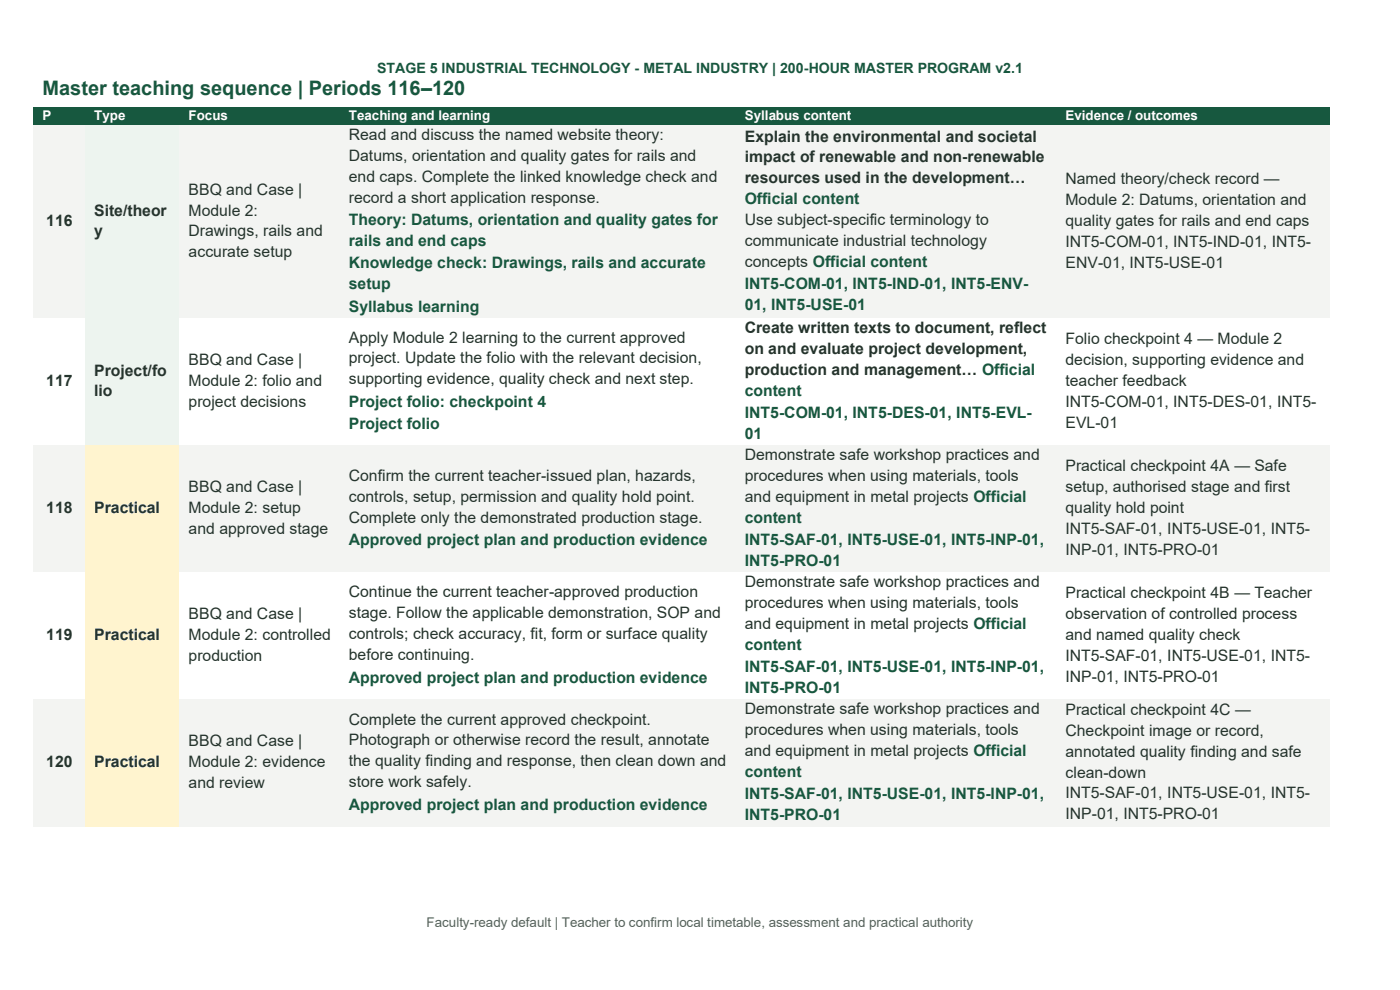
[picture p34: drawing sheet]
<svg xmlns="http://www.w3.org/2000/svg" width="297mm" height="210mm" viewBox="0 0 297 210" stroke-linecap="round" stroke-linejoin="round" font-family="sans-serif">
<defs><g id="words">
<text font-size="4.2" fill="#17583f" x="9" y="20.1">Master teaching sequence | Periods 116–120</text>
<g font-size="3.3" fill="#25342d">
<text x="74" y="29.7">Read and discuss the named website theory:</text>
<text x="74" y="34.1">Datums, orientation and quality gates for rails and</text>
<text x="158" y="30">Explain the environmental and societal</text>
<text x="158" y="34.5">impact of renewable and non-renewable</text>
<text x="40" y="41.3">BBQ and Case |</text>
<text x="74" y="38.5">end caps. Complete the linked knowledge check and</text>
<text x="158" y="38.9">resources used in the development…</text>
<text x="226" y="39.1">Named theory/check record —</text>
<text x="9.8" y="47.9">116</text>
<text x="20" y="45.7">Site/theor</text>
<text x="40" y="45.7">Module 2:</text>
<text x="74" y="43">record a short application response.</text>
<text x="158" y="47.8">Use subject-specific terminology to</text>
<text x="226" y="43.5">Module 2: Datums, orientation and</text>
<text x="226" y="47.9">quality gates for rails and end caps</text>
<text x="20" y="50.1">y</text>
<text x="40" y="50.1">Drawings, rails and</text>
<text x="158" y="52.2">communicate industrial technology</text>
<text x="226" y="52.4">INT5-COM-01, INT5-IND-01, INT5-</text>
<text x="40" y="54.6">accurate setup</text>
<text x="158" y="56.6">concepts Official content</text>
<text x="226" y="56.8">ENV-01, INT5-USE-01</text>
<text x="158" y="70.6">Create written texts to document, reflect</text>
<text x="40" y="77.4">BBQ and Case |</text>
<text x="74" y="72.7">Apply Module 2 learning to the current approved</text>
<text x="74" y="77.1">project. Update the folio with the relevant decision,</text>
<text x="158" y="75.1">on and evaluate project development,</text>
<text x="226" y="73">Folio checkpoint 4 — Module 2</text>
<text x="226" y="77.4">decision, supporting evidence and</text>
<text x="9.8" y="81.9">117</text>
<text x="20" y="79.7">Project/fo</text>
<text x="40" y="81.9">Module 2: folio and</text>
<text x="74" y="81.6">supporting evidence, quality check and next step.</text>
<text x="158" y="79.5">production and management… Official</text>
<text x="226" y="81.9">teacher feedback</text>
<text x="20" y="84.1">lio</text>
<text x="40" y="86.3">project decisions</text>
<text x="226" y="86.3">INT5-COM-01, INT5-DES-01, INT5-</text>
<text x="226" y="90.7">EVL-01</text>
<text x="74" y="102">Confirm the current teacher-issued plan, hazards,</text>
<text x="158" y="97.6">Demonstrate safe workshop practices and</text>
<text x="158" y="102">procedures when using materials, tools</text>
<text x="226" y="100">Practical checkpoint 4A — Safe</text>
<text x="40" y="104.4">BBQ and Case |</text>
<text x="74" y="106.4">controls, setup, permission and quality hold point.</text>
<text x="158" y="106.4">and equipment in metal projects Official</text>
<text x="226" y="104.4">setup, authorised stage and first</text>
<text x="9.8" y="108.8">118</text>
<text x="20" y="108.8">Practical</text>
<text x="40" y="108.8">Module 2: setup</text>
<text x="40" y="113.3">and approved stage</text>
<text x="74" y="110.9">Complete only the demonstrated production stage.</text>
<text x="226" y="108.8">quality hold point</text>
<text x="226" y="113.3">INT5-SAF-01, INT5-USE-01, INT5-</text>
<text x="226" y="117.7">INP-01, INT5-PRO-01</text>
<text x="158" y="124.5">Demonstrate safe workshop practices and</text>
<text x="40" y="131.3">BBQ and Case |</text>
<text x="74" y="126.7">Continue the current teacher-approved production</text>
<text x="74" y="131.2">stage. Follow the applicable demonstration, SOP and</text>
<text x="158" y="129">procedures when using materials, tools</text>
<text x="226" y="126.9">Practical checkpoint 4B — Teacher</text>
<text x="226" y="131.3">observation of controlled process</text>
<text x="9.8" y="135.8">119</text>
<text x="20" y="135.8">Practical</text>
<text x="40" y="135.8">Module 2: controlled</text>
<text x="74" y="135.6">controls; check accuracy, fit, form or surface quality</text>
<text x="158" y="133.4">and equipment in metal projects Official</text>
<text x="226" y="135.8">and named quality check</text>
<text x="40" y="140.2">production</text>
<text x="74" y="140">before continuing.</text>
<text x="226" y="140.2">INT5-SAF-01, INT5-USE-01, INT5-</text>
<text x="226" y="144.6">INP-01, INT5-PRO-01</text>
<text x="74" y="153.7">Complete the current approved checkpoint.</text>
<text x="158" y="151.5">Demonstrate safe workshop practices and</text>
<text x="158" y="155.9">procedures when using materials, tools</text>
<text x="226" y="151.7">Practical checkpoint 4C —</text>
<text x="40" y="158.3">BBQ and Case |</text>
<text x="74" y="158.1">Photograph or otherwise record the result, annotate</text>
<text x="158" y="160.4">and equipment in metal projects Official</text>
<text x="226" y="156.1">Checkpoint image or record,</text>
<text x="226" y="160.5">annotated quality finding and safe</text>
<text x="9.8" y="162.7">120</text>
<text x="20" y="162.7">Practical</text>
<text x="40" y="162.7">Module 2: evidence</text>
<text x="40" y="167.2">and review</text>
<text x="74" y="162.6">the quality finding and response, then clean down and</text>
<text x="74" y="167">store work safely.</text>
<text x="226" y="165">clean-down</text>
<text x="226" y="169.4">INT5-SAF-01, INT5-USE-01, INT5-</text>
<text x="226" y="173.8">INP-01, INT5-PRO-01</text>
</g>
<g font-size="3.3" fill="#17583f">
<text x="74" y="47.8">Theory: Datums, orientation and quality gates for</text>
<text x="158" y="43.3">Official content</text>
<text x="74" y="52.2">rails and end caps</text>
<text x="74" y="56.9">Knowledge check: Drawings, rails and accurate</text>
<text x="74" y="61.4">setup</text>
<text x="158" y="61.4">INT5-COM-01, INT5-IND-01, INT5-ENV-</text>
<text x="158" y="65.8">01, INT5-USE-01</text>
<text x="74" y="66.2">Syllabus learning</text>
<text x="158" y="83.9">content</text>
<text x="74" y="86.3">Project folio: checkpoint 4</text>
<text x="158" y="88.7">INT5-COM-01, INT5-DES-01, INT5-EVL-</text>
<text x="74" y="91.1">Project folio</text>
<text x="158" y="93.2">01</text>
<text x="158" y="110.9">content</text>
<text x="74" y="115.6">Approved project plan and production evidence</text>
<text x="158" y="115.6">INT5-SAF-01, INT5-USE-01, INT5-INP-01,</text>
<text x="158" y="120.1">INT5-PRO-01</text>
<text x="158" y="137.8">content</text>
<text x="158" y="142.6">INT5-SAF-01, INT5-USE-01, INT5-INP-01,</text>
<text x="74" y="144.8">Approved project plan and production evidence</text>
<text x="158" y="147">INT5-PRO-01</text>
<text x="158" y="164.8">content</text>
<text x="74" y="171.8">Approved project plan and production evidence</text>
<text x="158" y="169.5">INT5-SAF-01, INT5-USE-01, INT5-INP-01,</text>
<text x="158" y="174">INT5-PRO-01</text>
</g>
<text font-size="3" fill="#17583f" x="80" y="15.5">STAGE 5 INDUSTRIAL TECHNOLOGY - METAL INDUSTRY | 200-HOUR MASTER PROGRAM v2.1</text>
<g font-size="2.8" fill="#fff">
<text x="9" y="25.5">P</text>
<text x="20" y="25.5">Type</text>
<text x="40" y="25.5">Focus</text>
<text x="74" y="25.5">Teaching and learning</text>
<text x="158" y="25.5">Syllabus content</text>
<text x="226" y="25.5">Evidence / outcomes</text>
</g>
<text font-size="2.8" fill="#51645b" x="90.5" y="196.8">Faculty-ready default | Teacher to confirm local timetable, assessment and practical authority</text>
</g></defs>
<g fill="#17583f">
<path d="M7.1 22.8h11v3.8h-11z" fill-rule="evenodd"/>
<path d="M9 22.8h7.2v3.8h-7.2z" fill-rule="evenodd"/>
<path d="M18.1 22.8h20v3.8h-20z" fill-rule="evenodd"/>
<path d="M20 22.8h16.2v3.8h-16.2z" fill-rule="evenodd"/>
<path d="M38.1 22.8h34v3.8h-34z" fill-rule="evenodd"/>
<path d="M40 22.8h30.2v3.8h-30.2z" fill-rule="evenodd"/>
<path d="M72.1 22.8h84v3.8h-84z" fill-rule="evenodd"/>
<path d="M74 22.8h80.2v3.8h-80.2z" fill-rule="evenodd"/>
<path d="M156.1 22.8h68v3.8h-68z" fill-rule="evenodd"/>
<path d="M158 22.8h64.2v3.8h-64.2z" fill-rule="evenodd"/>
<path d="M224.1 22.8h58v3.8h-58z" fill-rule="evenodd"/>
<path d="M226 22.8h54.2v3.8h-54.2z" fill-rule="evenodd"/>
</g>
<g fill="#f3f4f2">
<path d="M7.1 26.6h11v40.9h-11z" fill-rule="evenodd"/>
<path d="M9 44.8h7.2v4.4h-7.2z" fill-rule="evenodd"/>
</g>
<g fill="#edf4ef">
<path d="M18.1 26.6h20v40.9h-20z" fill-rule="evenodd"/>
<path d="M20 42.6h16.2v4.4h-16.2z" fill-rule="evenodd"/>
<path d="M20 47h16.2v4.4h-16.2z" fill-rule="evenodd"/>
</g>
<g fill="#f3f4f2">
<path d="M38.1 26.6h34v40.9h-34z" fill-rule="evenodd"/>
<path d="M40 38.1h30.2v4.5h-30.2z" fill-rule="evenodd"/>
<path d="M40 42.6h30.2v4.4h-30.2z" fill-rule="evenodd"/>
<path d="M40 47h30.2v4.4h-30.2z" fill-rule="evenodd"/>
<path d="M40 51.4h30.2v4.5h-30.2z" fill-rule="evenodd"/>
<path d="M72.1 26.6h84v40.9h-84z" fill-rule="evenodd"/>
<path d="M74 26.6h80.2v4.4h-80.2z" fill-rule="evenodd"/>
<path d="M74 31h80.2v4.4h-80.2z" fill-rule="evenodd"/>
<path d="M74 35.4h80.2v4.4h-80.2z" fill-rule="evenodd"/>
<path d="M74 39.8h80.2v4.5h-80.2z" fill-rule="evenodd"/>
<path d="M74 44.3h80.2v4.8h-80.2z" fill-rule="evenodd"/>
<path d="M74 49.1h80.2v4.4h-80.2z" fill-rule="evenodd"/>
<path d="M74 53.5h80.2v4.8h-80.2z" fill-rule="evenodd"/>
<path d="M74 58.3h80.2v4.4h-80.2z" fill-rule="evenodd"/>
<path d="M74 62.7h80.2v4.8h-80.2z" fill-rule="evenodd"/>
<path d="M156.1 26.6h68v40.9h-68z" fill-rule="evenodd"/>
<path d="M158 26.9h64.2v4.4h-64.2z" fill-rule="evenodd"/>
<path d="M158 31.3h64.2v4.5h-64.2z" fill-rule="evenodd"/>
<path d="M158 35.8h64.2v4.4h-64.2z" fill-rule="evenodd"/>
<path d="M158 40.2h64.2v4.4h-64.2z" fill-rule="evenodd"/>
<path d="M158 44.6h64.2v4.5h-64.2z" fill-rule="evenodd"/>
<path d="M158 49.1h64.2v4.4h-64.2z" fill-rule="evenodd"/>
<path d="M158 53.5h64.2v4.4h-64.2z" fill-rule="evenodd"/>
<path d="M158 57.9h64.2v4.8h-64.2z" fill-rule="evenodd"/>
<path d="M158 62.7h64.2v4.5h-64.2z" fill-rule="evenodd"/>
<path d="M224.1 26.6h58v40.9h-58z" fill-rule="evenodd"/>
<path d="M226 35.9h54.2v4.5h-54.2z" fill-rule="evenodd"/>
<path d="M226 40.4h54.2v4.4h-54.2z" fill-rule="evenodd"/>
<path d="M226 44.8h54.2v4.4h-54.2z" fill-rule="evenodd"/>
<path d="M226 49.2h54.2v4.4h-54.2z" fill-rule="evenodd"/>
<path d="M226 53.6h54.2v4.5h-54.2z" fill-rule="evenodd"/>
</g>
<g fill="#fff">
<path d="M7.1 67.5h11v27h-11z" fill-rule="evenodd"/>
<path d="M9 78.8h7.2v4.4h-7.2z" fill-rule="evenodd"/>
</g>
<g fill="#edf4ef">
<path d="M18.1 67.5h20v27h-20z" fill-rule="evenodd"/>
<path d="M20 76.6h16.2v4.4h-16.2z" fill-rule="evenodd"/>
<path d="M20 81h16.2v4.4h-16.2z" fill-rule="evenodd"/>
</g>
<g fill="#fff">
<path d="M38.1 67.5h34v27h-34z" fill-rule="evenodd"/>
<path d="M40 74.3h30.2v4.5h-30.2z" fill-rule="evenodd"/>
<path d="M40 78.8h30.2v4.4h-30.2z" fill-rule="evenodd"/>
<path d="M40 83.2h30.2v4.4h-30.2z" fill-rule="evenodd"/>
<path d="M72.1 67.5h84v27h-84z" fill-rule="evenodd"/>
<path d="M74 69.5h80.2v4.5h-80.2z" fill-rule="evenodd"/>
<path d="M74 74h80.2v4.4h-80.2z" fill-rule="evenodd"/>
<path d="M74 78.4h80.2v4.4h-80.2z" fill-rule="evenodd"/>
<path d="M74 82.8h80.2v4.8h-80.2z" fill-rule="evenodd"/>
<path d="M74 87.6h80.2v4.8h-80.2z" fill-rule="evenodd"/>
<path d="M156.1 67.5h68v27h-68z" fill-rule="evenodd"/>
<path d="M158 67.5h64.2v4.4h-64.2z" fill-rule="evenodd"/>
<path d="M158 71.9h64.2v4.4h-64.2z" fill-rule="evenodd"/>
<path d="M158 76.3h64.2v4.5h-64.2z" fill-rule="evenodd"/>
<path d="M158 80.8h64.2v4.4h-64.2z" fill-rule="evenodd"/>
<path d="M158 85.2h64.2v4.8h-64.2z" fill-rule="evenodd"/>
<path d="M158 90h64.2v4.5h-64.2z" fill-rule="evenodd"/>
<path d="M224.1 67.5h58v27h-58z" fill-rule="evenodd"/>
<path d="M226 69.9h54.2v4.4h-54.2z" fill-rule="evenodd"/>
<path d="M226 74.3h54.2v4.5h-54.2z" fill-rule="evenodd"/>
<path d="M226 78.8h54.2v4.4h-54.2z" fill-rule="evenodd"/>
<path d="M226 83.2h54.2v4.4h-54.2z" fill-rule="evenodd"/>
<path d="M226 87.6h54.2v4.5h-54.2z" fill-rule="evenodd"/>
</g>
<g fill="#f3f4f2">
<path d="M7.1 94.5h11v26.9h-11z" fill-rule="evenodd"/>
<path d="M9 105.7h7.2v4.4h-7.2z" fill-rule="evenodd"/>
</g>
<g fill="#fff4cf">
<path d="M18.1 94.5h20v26.9h-20z" fill-rule="evenodd"/>
<path d="M20 105.7h16.2v4.4h-16.2z" fill-rule="evenodd"/>
</g>
<g fill="#f3f4f2">
<path d="M38.1 94.5h34v26.9h-34z" fill-rule="evenodd"/>
<path d="M40 101.3h30.2v4.4h-30.2z" fill-rule="evenodd"/>
<path d="M40 105.7h30.2v4.4h-30.2z" fill-rule="evenodd"/>
<path d="M40 110.1h30.2v4.5h-30.2z" fill-rule="evenodd"/>
<path d="M72.1 94.5h84v26.9h-84z" fill-rule="evenodd"/>
<path d="M74 98.9h80.2v4.4h-80.2z" fill-rule="evenodd"/>
<path d="M74 103.3h80.2v4.5h-80.2z" fill-rule="evenodd"/>
<path d="M74 107.8h80.2v4.4h-80.2z" fill-rule="evenodd"/>
<path d="M74 112.2h80.2v4.7h-80.2z" fill-rule="evenodd"/>
<path d="M156.1 94.5h68v26.9h-68z" fill-rule="evenodd"/>
<path d="M158 94.5h64.2v4.4h-64.2z" fill-rule="evenodd"/>
<path d="M158 98.9h64.2v4.4h-64.2z" fill-rule="evenodd"/>
<path d="M158 103.3h64.2v4.5h-64.2z" fill-rule="evenodd"/>
<path d="M158 107.8h64.2v4.4h-64.2z" fill-rule="evenodd"/>
<path d="M158 112.2h64.2v4.7h-64.2z" fill-rule="evenodd"/>
<path d="M158 116.9h64.2v4.5h-64.2z" fill-rule="evenodd"/>
<path d="M224.1 94.5h58v26.9h-58z" fill-rule="evenodd"/>
<path d="M226 96.8h54.2v4.5h-54.2z" fill-rule="evenodd"/>
<path d="M226 101.3h54.2v4.4h-54.2z" fill-rule="evenodd"/>
<path d="M226 105.7h54.2v4.4h-54.2z" fill-rule="evenodd"/>
<path d="M226 110.1h54.2v4.5h-54.2z" fill-rule="evenodd"/>
<path d="M226 114.6h54.2v4.4h-54.2z" fill-rule="evenodd"/>
</g>
<g fill="#fff">
<path d="M7.1 121.4h11v26.9h-11z" fill-rule="evenodd"/>
<path d="M9 132.7h7.2v4.4h-7.2z" fill-rule="evenodd"/>
</g>
<g fill="#fff4cf">
<path d="M18.1 121.4h20v26.9h-20z" fill-rule="evenodd"/>
<path d="M20 132.7h16.2v4.4h-16.2z" fill-rule="evenodd"/>
</g>
<g fill="#fff">
<path d="M38.1 121.4h34v26.9h-34z" fill-rule="evenodd"/>
<path d="M40 128.2h30.2v4.5h-30.2z" fill-rule="evenodd"/>
<path d="M40 132.7h30.2v4.4h-30.2z" fill-rule="evenodd"/>
<path d="M40 137.1h30.2v4.4h-30.2z" fill-rule="evenodd"/>
<path d="M72.1 121.4h84v26.9h-84z" fill-rule="evenodd"/>
<path d="M74 123.6h80.2v4.4h-80.2z" fill-rule="evenodd"/>
<path d="M74 128h80.2v4.5h-80.2z" fill-rule="evenodd"/>
<path d="M74 132.5h80.2v4.4h-80.2z" fill-rule="evenodd"/>
<path d="M74 136.9h80.2v4.4h-80.2z" fill-rule="evenodd"/>
<path d="M74 141.3h80.2v4.8h-80.2z" fill-rule="evenodd"/>
<path d="M156.1 121.4h68v26.9h-68z" fill-rule="evenodd"/>
<path d="M158 121.4h64.2v4.4h-64.2z" fill-rule="evenodd"/>
<path d="M158 125.8h64.2v4.4h-64.2z" fill-rule="evenodd"/>
<path d="M158 130.2h64.2v4.5h-64.2z" fill-rule="evenodd"/>
<path d="M158 134.7h64.2v4.4h-64.2z" fill-rule="evenodd"/>
<path d="M158 139.1h64.2v4.8h-64.2z" fill-rule="evenodd"/>
<path d="M158 143.9h64.2v4.4h-64.2z" fill-rule="evenodd"/>
<path d="M224.1 121.4h58v26.9h-58z" fill-rule="evenodd"/>
<path d="M226 123.8h54.2v4.4h-54.2z" fill-rule="evenodd"/>
<path d="M226 128.2h54.2v4.5h-54.2z" fill-rule="evenodd"/>
<path d="M226 132.7h54.2v4.4h-54.2z" fill-rule="evenodd"/>
<path d="M226 137.1h54.2v4.4h-54.2z" fill-rule="evenodd"/>
<path d="M226 141.5h54.2v4.4h-54.2z" fill-rule="evenodd"/>
</g>
<g fill="#f3f4f2">
<path d="M7.1 148.3h11v27h-11z" fill-rule="evenodd"/>
<path d="M9 159.6h7.2v4.4h-7.2z" fill-rule="evenodd"/>
</g>
<g fill="#fff4cf">
<path d="M18.1 148.3h20v27h-20z" fill-rule="evenodd"/>
<path d="M20 159.6h16.2v4.4h-16.2z" fill-rule="evenodd"/>
</g>
<g fill="#f3f4f2">
<path d="M38.1 148.3h34v27h-34z" fill-rule="evenodd"/>
<path d="M40 155.2h30.2v4.4h-30.2z" fill-rule="evenodd"/>
<path d="M40 159.6h30.2v4.4h-30.2z" fill-rule="evenodd"/>
<path d="M40 164h30.2v4.5h-30.2z" fill-rule="evenodd"/>
<path d="M72.1 148.3h84v27h-84z" fill-rule="evenodd"/>
<path d="M74 150.6h80.2v4.4h-80.2z" fill-rule="evenodd"/>
<path d="M74 155h80.2v4.4h-80.2z" fill-rule="evenodd"/>
<path d="M74 159.4h80.2v4.5h-80.2z" fill-rule="evenodd"/>
<path d="M74 163.9h80.2v4.4h-80.2z" fill-rule="evenodd"/>
<path d="M74 168.3h80.2v4.8h-80.2z" fill-rule="evenodd"/>
<path d="M156.1 148.3h68v27h-68z" fill-rule="evenodd"/>
<path d="M158 148.3h64.2v4.5h-64.2z" fill-rule="evenodd"/>
<path d="M158 152.8h64.2v4.4h-64.2z" fill-rule="evenodd"/>
<path d="M158 157.2h64.2v4.5h-64.2z" fill-rule="evenodd"/>
<path d="M158 161.7h64.2v4.4h-64.2z" fill-rule="evenodd"/>
<path d="M158 166.1h64.2v4.8h-64.2z" fill-rule="evenodd"/>
<path d="M158 170.8h64.2v4.5h-64.2z" fill-rule="evenodd"/>
<path d="M224.1 148.3h58v27h-58z" fill-rule="evenodd"/>
<path d="M226 148.5h54.2v4.4h-54.2z" fill-rule="evenodd"/>
<path d="M226 152.9h54.2v4.5h-54.2z" fill-rule="evenodd"/>
<path d="M226 157.4h54.2v4.4h-54.2z" fill-rule="evenodd"/>
<path d="M226 161.8h54.2v4.4h-54.2z" fill-rule="evenodd"/>
<path d="M226 166.2h54.2v4.5h-54.2z" fill-rule="evenodd"/>
<path d="M226 170.7h54.2v4.4h-54.2z" fill-rule="evenodd"/>
</g>
<use href="#words"/>
</svg>
